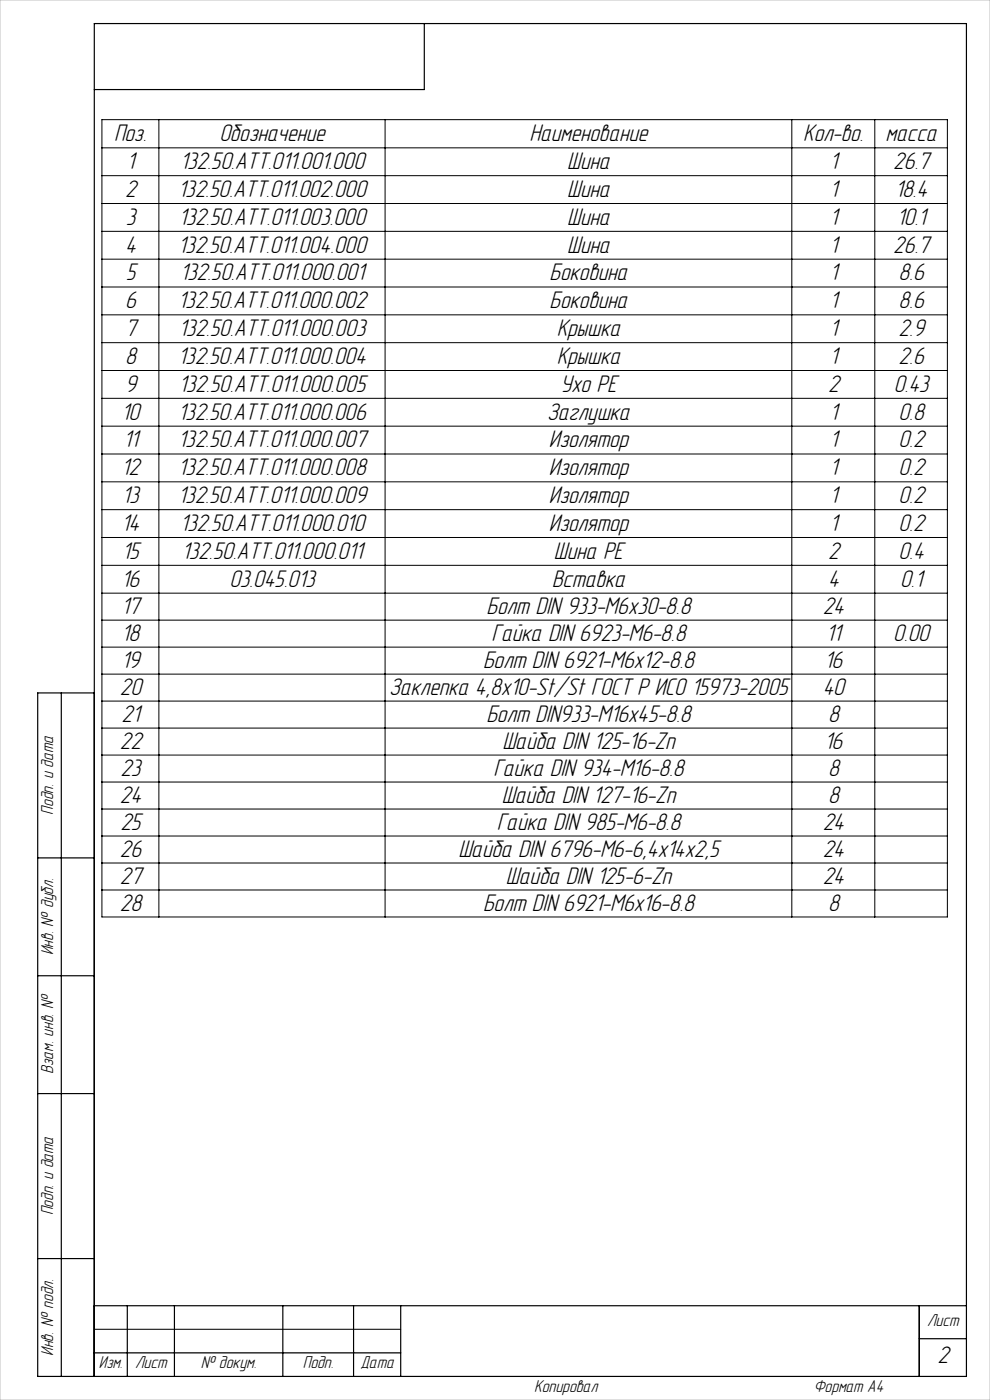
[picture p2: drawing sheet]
<svg xmlns="http://www.w3.org/2000/svg" width="210mm" height="297mm" viewBox="0 0 210 297" stroke-linecap="round" stroke-linejoin="round" font-family="sans-serif">
<defs><g id="words">
<g font-size="5.3">
<text x="24.2" y="29.9">Поз.</text>
<text x="46.5" y="29.9">Обозначение</text>
<text x="112.3" y="29.9">Наименование</text>
<text x="170.4" y="29.9">Кол-во.</text>
<text x="187.9" y="29.9">масса</text>
<text x="26.9" y="35.9">1</text>
<text x="38.2" y="35.9">132.50.ATT.011.001.000</text>
<text x="120.3" y="35.9">Шина</text>
<text x="176" y="35.9">1</text>
<text x="189.5" y="35.9">26.7</text>
<text x="26.5" y="41.8">2</text>
<text x="37.8" y="41.8">132.50.ATT.011.002.000</text>
<text x="120.3" y="41.8">Шина</text>
<text x="176" y="41.8">1</text>
<text x="189.9" y="41.8">18.4</text>
<text x="26.7" y="47.7">3</text>
<text x="37.9" y="47.7">132.50.ATT.011.003.000</text>
<text x="120.3" y="47.7">Шина</text>
<text x="176" y="47.7">1</text>
<text x="190.2" y="47.7">10.1</text>
<text x="26.5" y="53.6">4</text>
<text x="37.8" y="53.6">132.50.ATT.011.004.000</text>
<text x="120.3" y="53.6">Шина</text>
<text x="176" y="53.6">1</text>
<text x="189.5" y="53.6">26.7</text>
<text x="26.7" y="59.5">5</text>
<text x="38.2" y="59.5">132.50.ATT.011.000.001</text>
<text x="116.6" y="59.5">Боковина</text>
<text x="176" y="59.5">1</text>
<text x="190.6" y="59.5">8.6</text>
<text x="26.5" y="65.4">6</text>
<text x="37.8" y="65.4">132.50.ATT.011.000.002</text>
<text x="116.6" y="65.4">Боковина</text>
<text x="176" y="65.4">1</text>
<text x="190.6" y="65.4">8.6</text>
<text x="26.5" y="71.3">7</text>
<text x="37.9" y="71.3">132.50.ATT.011.000.003</text>
<text x="118.1" y="71.3">Крышка</text>
<text x="176" y="71.3">1</text>
<text x="190.6" y="71.3">2.9</text>
<text x="26.5" y="77.2">8</text>
<text x="37.8" y="77.2">132.50.ATT.011.000.004</text>
<text x="118.1" y="77.2">Крышка</text>
<text x="176" y="77.2">1</text>
<text x="190.6" y="77.2">2.6</text>
<text x="26.5" y="83.1">9</text>
<text x="37.9" y="83.1">132.50.ATT.011.000.005</text>
<text x="118.9" y="83.1">Ухо PE</text>
<text x="175.6" y="83.1">2</text>
<text x="189.6" y="83.1">0.43</text>
<text x="25.8" y="89">10</text>
<text x="37.8" y="89">132.50.ATT.011.000.006</text>
<text x="116.1" y="89">Заглушка</text>
<text x="176" y="89">1</text>
<text x="190.6" y="89">0.8</text>
<text x="26.2" y="94.9">11</text>
<text x="37.8" y="94.9">132.50.ATT.011.000.007</text>
<text x="116.4" y="94.9">Изолятор</text>
<text x="176" y="94.9">1</text>
<text x="190.6" y="94.9">0.2</text>
<text x="25.8" y="100.8">12</text>
<text x="37.8" y="100.8">132.50.ATT.011.000.008</text>
<text x="116.4" y="100.8">Изолятор</text>
<text x="176" y="100.8">1</text>
<text x="190.6" y="100.8">0.2</text>
<text x="25.9" y="106.7">13</text>
<text x="37.8" y="106.7">132.50.ATT.011.000.009</text>
<text x="116.4" y="106.7">Изолятор</text>
<text x="176" y="106.7">1</text>
<text x="190.6" y="106.7">0.2</text>
<text x="25.8" y="112.6">14</text>
<text x="38.2" y="112.6">132.50.ATT.011.000.010</text>
<text x="116.4" y="112.6">Изолятор</text>
<text x="176" y="112.6">1</text>
<text x="190.6" y="112.6">0.2</text>
<text x="25.9" y="118.5">15</text>
<text x="38.6" y="118.5">132.50.ATT.011.000.011</text>
<text x="117.5" y="118.5">Шина PE</text>
<text x="175.6" y="118.5">2</text>
<text x="190.6" y="118.5">0.4</text>
<text x="25.8" y="124.5">16</text>
<text x="48.7" y="124.5">03.045.013</text>
<text x="117.1" y="124.5">Вставка</text>
<text x="175.6" y="124.5">4</text>
<text x="191" y="124.5">0.1</text>
<text x="25.8" y="130.3">17</text>
<text x="103.2" y="130.3">Болт DIN 933-M6x30-8.8</text>
<text x="174.5" y="130.3">24</text>
<text x="25.8" y="136">18</text>
<text x="104.3" y="136">Гайка DIN 6923-M6-8.8</text>
<text x="175.3" y="136">11</text>
<text x="189.5" y="136">0.00</text>
<text x="25.8" y="141.7">19</text>
<text x="102.5" y="141.7">Болт DIN 6921-M6x12-8.8</text>
<text x="174.9" y="141.7">16</text>
<text x="25.4" y="147.4">20</text>
<text x="82.6" y="147.4">Заклепка 4,8х10-St/St ГОСТ Р ИСО 15973-2005</text>
<text x="174.5" y="147.4">40</text>
<text x="25.8" y="153.2">21</text>
<text x="103.2" y="153.2">Болт DIN933-M16х45-8.8</text>
<text x="175.6" y="153.2">8</text>
<text x="25.4" y="158.9">22</text>
<text x="106.6" y="158.9">Шайба DIN 125-16-Zn</text>
<text x="174.9" y="158.9">16</text>
<text x="25.5" y="164.6">23</text>
<text x="104.7" y="164.6">Гайка DIN 934-M16-8.8</text>
<text x="175.6" y="164.6">8</text>
<text x="25.4" y="170.3">24</text>
<text x="106.4" y="170.3">Шайба DIN 127-16-Zn</text>
<text x="175.6" y="170.3">8</text>
<text x="25.5" y="176.1">25</text>
<text x="105.4" y="176.1">Гайка DIN 985-M6-8.8</text>
<text x="174.5" y="176.1">24</text>
<text x="25.4" y="181.8">26</text>
<text x="97.2" y="181.8">Шайба DIN 6796-М6-6,4х14х2,5</text>
<text x="174.5" y="181.8">24</text>
<text x="25.4" y="187.5">27</text>
<text x="107.3" y="187.5">Шайба DIN 125-6-Zn</text>
<text x="174.5" y="187.5">24</text>
<text x="25.4" y="193.2">28</text>
<text x="102.5" y="193.2">Болт DIN 6921-M6x16-8.8</text>
<text x="175.6" y="193.2">8</text>
<text x="198.8" y="289.1">2</text>
</g>
<g font-size="3.8">
<text x="11.3" y="172.8" transform="rotate(-90 11.3 172.8)">Подп. и дата</text>
<text x="11.3" y="202.7" transform="rotate(-90 11.3 202.7)">Инв. № дубл.</text>
<text x="11.3" y="227.8" transform="rotate(-90 11.3 227.8)">Взам. инв. №</text>
<text x="11.3" y="257.8" transform="rotate(-90 11.3 257.8)">Подп. и дата</text>
<text x="196.7" y="281.3">Лист</text>
<text x="11.3" y="287.7" transform="rotate(-90 11.3 287.7)">Инв. № подл.</text>
<text x="21" y="290.3">Изм.</text>
<text x="28.7" y="290.3">Лист</text>
<text x="42.6" y="290.3">№ докум.</text>
<text x="64.2" y="290.3">Подп.</text>
<text x="76.5" y="290.3">Дата</text>
<text x="113.3" y="295.3">Копировал</text>
<text x="172.6" y="295.3">Формат А4</text>
</g>
</g></defs>
<g fill="none" stroke="#000" stroke-width=".21">
<path d="M21.6 25.4h179.4v169.1h-179.4zM21.6 31.4h179.4M21.6 37.3h179.4M33.7 25.4v169.1M81.7 25.4v169.1M168 25.4v169.1M185.6 25.4v169.1M21.6 43.2h179.4M21.6 49.1h179.4M21.6 55h179.4M21.6 60.9h179.4M21.6 66.8h179.4"/>
<path d="M21.6 72.7h179.4M21.6 78.6h179.4M21.6 84.5h179.4M21.6 90.4h179.4M21.6 96.3h179.4M21.6 102.2h179.4M21.6 108.1h179.4M21.6 114h179.4M21.6 119.9h179.4M21.6 125.8h179.4M21.6 131.6h179.4M21.6 137.3h179.4"/>
<path d="M21.6 143h179.4M21.6 148.7h179.4M21.6 154.5h179.4M21.6 160.2h179.4M21.6 165.9h179.4M21.6 171.6h179.4M21.6 177.4h179.4M21.6 183.1h179.4M21.6 188.8h179.4M20 282h65"/>
</g>
<g fill="none" stroke="#000" stroke-width=".25">
<path d="M90 5v14h-70M13 147v145M20 147h-12v145h197v-287h-185v287M8 182h12M8 207h12M8 232h12M8 267h12M20 277h185M27 277v15M37 277v15M60 277v15M75 277v15"/>
<path d="M85 277v15M195 277v15M20 287h65M195 284h10"/>
</g>
<path d="M0 0h210v297h-210z" fill="none" stroke="#c0c0c0" stroke-width=".21"/>
<use href="#words"/>
</svg>
